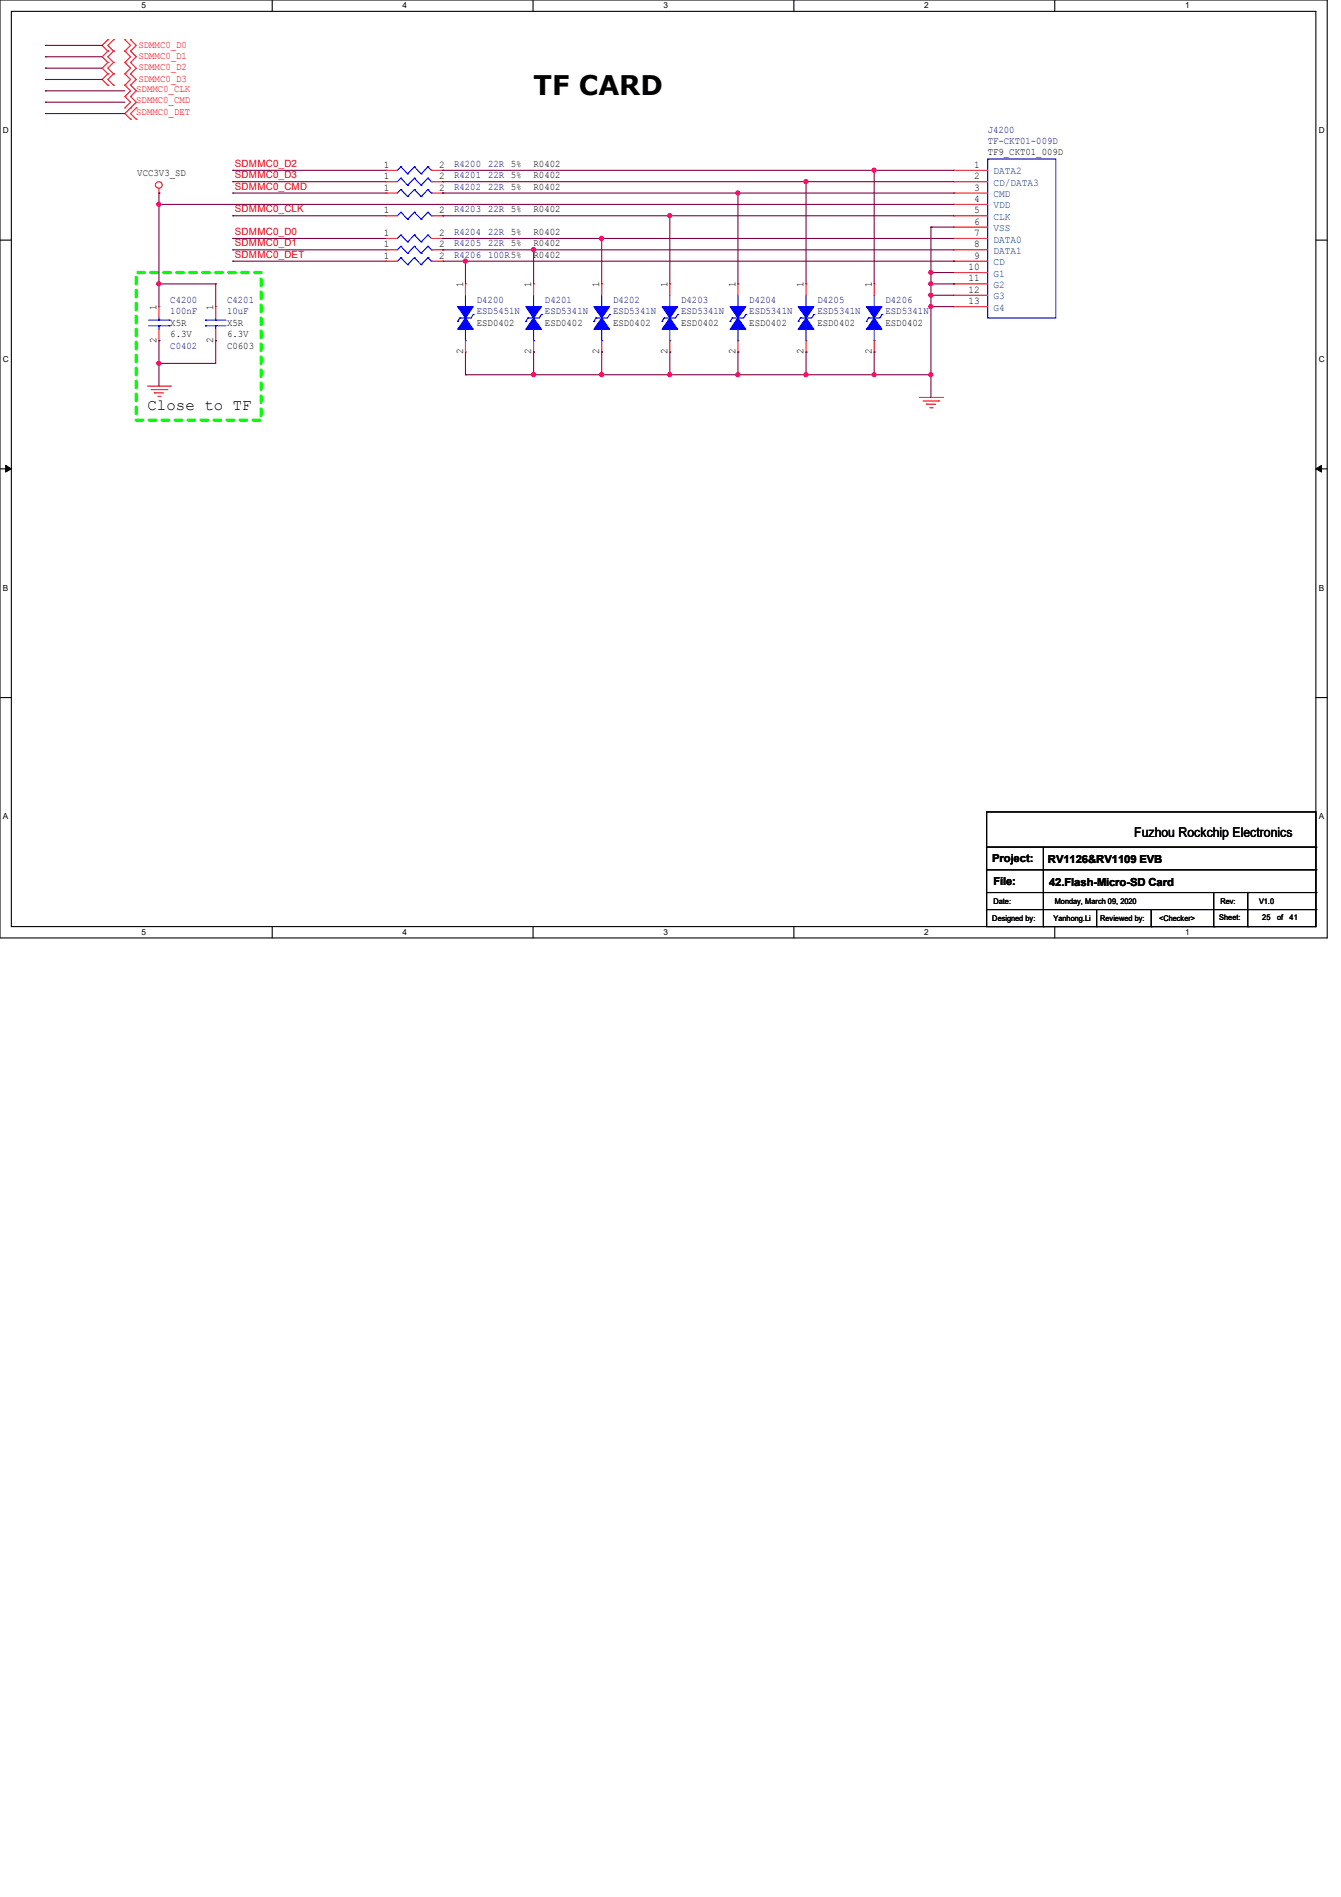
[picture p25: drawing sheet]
<svg xmlns="http://www.w3.org/2000/svg" width="210mm" height="297mm" viewBox="0 0 210 297" stroke-linecap="round" stroke-linejoin="round" font-family="sans-serif">
<defs><g id="words">
<text font-size="4.2" x="83.6" y="14.9">TF CARD</text>
<text font-size="2.5" x="23.1" y="64.2">Close to TF</text>
<text font-size="2.1" x="177.6" y="131">Fuzhou Rockchip Electronics</text>
<g font-size="1.7">
<text x="155.4" y="135">Project:</text>
<text x="164.1" y="135.1">RV1126&amp;RV1109 EVB</text>
<text x="155.6" y="138.5">File:</text>
<text x="164.3" y="138.7">42.Flash-Micro-SD Card</text>
</g>
<g font-size="1.6" fill="#f00">
<text x="21.7" y="7.5">SDMMC0_D0</text>
<text x="21.7" y="9.2">SDMMC0_D1</text>
<text x="21.7" y="11">SDMMC0_D2</text>
<text x="21.3" y="14.4">SDMMC0_CLK</text>
<text x="21.3" y="16.2">SDMMC0_CMD</text>
<text x="21.3" y="17.9">SDMMC0_DET</text>
<text x="21.7" y="12.8">SDMMC0_D3</text>
<text x="36.8" y="29.7">SDMMC0_CMD</text>
<text x="36.8" y="27.9">SDMMC0_D3</text>
<text x="36.8" y="26.1">SDMMC0_D2</text>
<text x="36.8" y="33.2">SDMMC0_CLK</text>
<text x="36.8" y="38.6">SDMMC0_D1</text>
<text x="36.8" y="40.3">SDMMC0_DET</text>
<text x="36.8" y="36.8">SDMMC0_D0</text>
</g>
<g font-size="1.6" fill="#000080">
<text x="154.7" y="20.8">J4200</text>
<text x="154.7" y="22.6">TF-CKT01-009D</text>
<text x="71.1" y="26.1">R4200</text>
<text x="71.1" y="27.9">R4201</text>
<text x="71.1" y="29.7">R4202</text>
<text x="76.5" y="26.1">22R 5%</text>
<text x="76.5" y="27.9">22R 5%</text>
<text x="76.5" y="29.7">22R 5%</text>
<text x="71.1" y="33.2">R4203</text>
<text x="76.5" y="33.2">22R 5%</text>
<text x="71.1" y="36.8">R4204</text>
<text x="71.1" y="38.6">R4205</text>
<text x="71.1" y="40.3">R4206</text>
<text x="76.5" y="36.8">22R 5%</text>
<text x="76.5" y="38.6">22R 5%</text>
<text x="76.5" y="40.3">100R5%</text>
<text x="26.7" y="47.5">C4200</text>
<text x="35.6" y="47.5">C4201</text>
<text x="74.7" y="47.5">D4200</text>
<text x="85.3" y="47.5">D4201</text>
<text x="96" y="47.5">D4202</text>
<text x="106.7" y="47.5">D4203</text>
<text x="117.3" y="47.5">D4204</text>
<text x="128" y="47.5">D4205</text>
<text x="138.7" y="47.5">D4206</text>
<text x="26.7" y="49.2">100nF</text>
<text x="35.6" y="49.2">10uF</text>
<text x="74.7" y="49.2">ESD5451N</text>
<text x="85.3" y="49.2">ESD5341N</text>
<text x="96" y="49.2">ESD5341N</text>
<text x="106.7" y="49.2">ESD5341N</text>
<text x="117.3" y="49.2">ESD5341N</text>
<text x="128" y="49.2">ESD5341N</text>
<text x="138.7" y="49.2">ESD5341N</text>
<text x="26.7" y="54.6">C0402</text>
</g>
<g font-size="1.6">
<text x="21.5" y="27.6">VCC3V3_SD</text>
<text x="60.1" y="26.3">1</text>
<text x="60.1" y="28.1">1</text>
<text x="60.1" y="29.8">1</text>
<text x="68.8" y="26.3">2</text>
<text x="68.8" y="28.1">2</text>
<text x="68.8" y="29.8">2</text>
<text x="83.6" y="26.1">R0402</text>
<text x="83.6" y="27.9">R0402</text>
<text x="83.6" y="29.7">R0402</text>
<text x="152.6" y="28.1">2</text>
<text x="152.6" y="29.8">3</text>
<text x="152.6" y="26.3">1</text>
<text x="154.7" y="24.3">TF9_CKT01_009D</text>
<text x="60.1" y="33.4">1</text>
<text x="68.8" y="33.4">2</text>
<text x="83.6" y="33.2">R0402</text>
<text x="152.6" y="31.6">4</text>
<text x="152.6" y="33.4">5</text>
<text x="152.6" y="35.2">6</text>
<text x="60.1" y="37">1</text>
<text x="60.1" y="38.7">1</text>
<text x="60.1" y="40.5">1</text>
<text x="68.8" y="37">2</text>
<text x="68.8" y="38.7">2</text>
<text x="68.8" y="40.5">2</text>
<text x="83.6" y="36.8">R0402</text>
<text x="83.6" y="38.6">R0402</text>
<text x="83.6" y="40.3">R0402</text>
<text x="152.6" y="37">7</text>
<text x="152.6" y="38.7">8</text>
<text x="152.6" y="40.5">9</text>
<text x="72.5" y="45" transform="rotate(-90 72.5 45)">1</text>
<text x="83.2" y="45" transform="rotate(-90 83.2 45)">1</text>
<text x="93.9" y="45" transform="rotate(-90 93.9 45)">1</text>
<text x="104.5" y="45" transform="rotate(-90 104.5 45)">1</text>
<text x="115.2" y="45" transform="rotate(-90 115.2 45)">1</text>
<text x="125.9" y="45" transform="rotate(-90 125.9 45)">1</text>
<text x="136.5" y="45" transform="rotate(-90 136.5 45)">1</text>
<text x="151.7" y="42.3">10</text>
<text x="151.7" y="44.1">11</text>
<text x="151.7" y="45.8">12</text>
<text x="151.7" y="47.6">13</text>
<text x="24.5" y="53.7" transform="rotate(-90 24.5 53.7)">2</text>
<text x="24.5" y="48.6" transform="rotate(-90 24.5 48.6)">1</text>
<text x="26.7" y="51">X5R</text>
<text x="26.7" y="52.8">6.3V</text>
<text x="33.4" y="53.7" transform="rotate(-90 33.4 53.7)">2</text>
<text x="33.4" y="48.6" transform="rotate(-90 33.4 48.6)">1</text>
<text x="35.6" y="51">X5R</text>
<text x="35.6" y="52.8">6.3V</text>
<text x="74.7" y="51">ESD0402</text>
<text x="85.3" y="51">ESD0402</text>
<text x="96" y="51">ESD0402</text>
<text x="106.7" y="51">ESD0402</text>
<text x="117.3" y="51">ESD0402</text>
<text x="128" y="51">ESD0402</text>
<text x="138.7" y="51">ESD0402</text>
<text x="35.6" y="54.6">C0603</text>
<text x="72.5" y="55.5" transform="rotate(-90 72.5 55.5)">2</text>
<text x="83.2" y="55.5" transform="rotate(-90 83.2 55.5)">2</text>
<text x="93.9" y="55.5" transform="rotate(-90 93.9 55.5)">2</text>
<text x="104.5" y="55.5" transform="rotate(-90 104.5 55.5)">2</text>
<text x="115.2" y="55.5" transform="rotate(-90 115.2 55.5)">2</text>
<text x="125.9" y="55.5" transform="rotate(-90 125.9 55.5)">2</text>
<text x="136.5" y="55.5" transform="rotate(-90 136.5 55.5)">2</text>
</g>
<g font-size="1.6" fill="#004080">
<text x="155.6" y="29.1">CD/DATA3</text>
<text x="155.6" y="27.3">DATA2</text>
<text x="155.6" y="30.9">CMD</text>
<text x="155.6" y="32.6">VDD</text>
<text x="155.6" y="34.4">CLK</text>
<text x="155.6" y="36.2">VSS</text>
<text x="155.6" y="38">DATA0</text>
<text x="155.6" y="39.8">DATA1</text>
<text x="155.6" y="41.5">CD</text>
<text x="155.6" y="43.3">G1</text>
<text x="155.6" y="45.1">G2</text>
<text x="155.6" y="46.9">G3</text>
<text x="155.6" y="48.6">G4</text>
</g>
<g font-size="1.3">
<text x="22.2" y="1.3">5</text>
<text x="63" y="1.3">4</text>
<text x="103.9" y="1.3">3</text>
<text x="144.7" y="1.3">2</text>
<text x="185.6" y="1.3">1</text>
<text x=".5" y="20.8">D</text>
<text x="206.5" y="20.8">D</text>
<text x=".5" y="56.6">C</text>
<text x="206.5" y="56.6">C</text>
<text x=".5" y="92.5">B</text>
<text x="206.5" y="92.5">B</text>
<text x=".5" y="128.3">A</text>
<text x="206.5" y="128.3">A</text>
<text x="22.2" y="146.4">5</text>
<text x="63" y="146.4">4</text>
<text x="103.9" y="146.4">3</text>
<text x="144.7" y="146.4">2</text>
<text x="185.6" y="146.4">1</text>
</g>
<g font-size="1.2">
<text x="155.6" y="141.6">Date:</text>
<text x="165.2" y="141.6">Monday, March 09, 2020</text>
<text x="191.1" y="141.6">Rev:</text>
<text x="197.2" y="141.6">V1.0</text>
<text x="155.4" y="144.3">Designed by:</text>
<text x="165" y="144.3">Yanhong.Li</text>
<text x="172.3" y="144.3">Reviewed by:</text>
<text x="181.5" y="144.3">&lt;Checker&gt;</text>
<text x="191" y="144.1">Sheet:</text>
<text x="197.7" y="144.1">25</text>
<text x="200" y="144.1">of</text>
<text x="202" y="144.1">41</text>
</g>
</g></defs>
<path d="M0 0h207.9v146.9h-207.9zM1.8 1.8h204.3v143.3h-204.3z" fill="none" stroke="#000" stroke-width=".17"/>
<g fill="#fff">
<path d="M22.2 .2h.7v1.4h-.7z"/>
<path d="M22.2 145.2h.7v1.4h-.7z"/>
</g>
<path d="M42.6 0v1.8M42.6 145.1v1.8" fill="none" stroke="#000" stroke-width=".17"/>
<g fill="#fff">
<path d="M63 .2h.7v1.4h-.7z"/>
<path d="M63 145.2h.7v1.4h-.7z"/>
</g>
<path d="M83.5 0v1.8M83.5 145.1v1.8" fill="none" stroke="#000" stroke-width=".17"/>
<g fill="#fff">
<path d="M103.9 .2h.7v1.4h-.7z"/>
<path d="M103.9 145.2h.7v1.4h-.7z"/>
</g>
<path d="M124.3 0v1.8M124.3 145.1v1.8" fill="none" stroke="#000" stroke-width=".17"/>
<g fill="#fff">
<path d="M144.7 .2h.7v1.4h-.7z"/>
<path d="M144.7 145.2h.7v1.4h-.7z"/>
</g>
<path d="M165.2 0v1.8M165.2 145.1v1.8" fill="none" stroke="#000" stroke-width=".17"/>
<g fill="#fff">
<path d="M185.6 .2h.7v1.4h-.7z"/>
<path d="M185.6 145.2h.7v1.4h-.7z"/>
<path d="M.5 19.7h.9v1.4h-.9z"/>
<path d="M206.5 19.7h.9v1.4h-.9z"/>
<path d="M.5 55.5h.9v1.4h-.9z"/>
<path d="M206.5 55.5h.9v1.4h-.9z"/>
</g>
<path d="M0 37.6h1.8M206.1 37.6h1.8" fill="none" stroke="#000" stroke-width=".17"/>
<g fill="#fff">
<path d="M.5 91.3h.8v1.4h-.8z"/>
<path d="M206.5 91.3h.8v1.4h-.8z"/>
</g>
<path d="M0 73.4h1.8M206.1 73.4h1.8" fill="none" stroke="#000" stroke-width=".17"/>
<path d="M.9 72.9l.9 .5-.9 .5zM206.1 73.4l.9-.5v1z" fill="#000" stroke="#000" stroke-width=".16"/>
<g fill="#fff">
<path d="M.5 127.1h.8v1.4h-.8z"/>
<path d="M206.5 127.1h.8v1.4h-.8z"/>
</g>
<g fill="none" stroke="#000" stroke-width=".17">
<path d="M0 109.2h1.8M206.1 109.2h1.8M154.5 127.1h51.6v18h-51.6zM154.5 132.6h51.6M154.5 136.2h51.6M154.5 139.7h51.6M163.4 132.6v12.5M190.1 139.7v5.4M195.4 139.7v5.4M206.1 132.6h.1M206.1 136.2h.1M206.1 139.7h.1"/>
<path d="M154.5 142.4h51.6M163.4 145.1h.1M171.7 145.1h.1M171.7 142.4v2.7M180.3 145.1h.1M180.3 142.4v2.7M190.1 145.1h.1M195.4 145.1h.1M206.1 142.4h.1"/>
</g>
<path d="M21.3 42.7h19.6v23.1h-19.6z" fill="none" stroke="#0f0" stroke-width=".51" stroke-dasharray="1 1"/>
<g fill="none" stroke="#f00" stroke-width=".17">
<path d="M16.9 6.2h.1M16.9 8h.1M16.9 9.8h.1M16.9 11.6h.1M16.9 13.3h.1M16.9 8l-.9 .9 .9 .9M16.9 6.2l-.9 .9 .9 .9M16.9 11.6l-.9 .8 .9 .9M16.9 9.8l-.9 .9 .9 .9M17.8 8h.1M17.8 6.2h.1M17.8 9.8h.1"/>
<path d="M17.8 11.6h.1M17.8 13.3h.1M17.8 9.8l-.9 .9 .9 .9M17.8 6.2l-.9 .9 .9 .9M17.8 8l-.9 .9 .9 .9M17.8 11.6l-.9 .8 .9 .9M19.6 15.1h.1M19.6 13.3h.1M19.6 16.9h.1M19.6 8h.1M19.6 6.2h.1M19.6 9.8h.1"/>
<path d="M19.6 11.6h.1M19.6 13.3l.8 .9-.8 .9M19.6 15.1l.8 .9-.8 .9M19.6 9.8l.8 .9-.8 .9M19.6 6.2l.8 .9-.8 .9M19.6 11.6l.8 .8-.8 .9M19.6 8l.8 .9-.8 .9M20.4 15.1h.1M20.4 13.3h.1M20.4 16.9h.1M20.4 18.7h.1M20.4 8h.1"/>
<path d="M20.4 6.2h.1M20.4 9.8h.1M20.4 11.6h.1M20.4 13.3l.9 .9-.9 .9M20.4 15.1l.9 .9-1.7 1.8 .8 .9M20.4 11.6l.9 .8-.9 .9M20.4 6.2l.9 .9-.9 .9M20.4 8l.9 .9-.9 .9M20.4 9.8l.9 .9-.9 .9M21.3 18.7h.1M21.3 16.9h.1M21.3 16.9l-.9 .9 .9 .9"/>
<path d="M24.9 30.2h.1M24.9 29.5v.7M60.5 37.3h.1M60.5 39.1h.1M60.5 33.8h.1M60.5 26.7h.1M60.5 28.4h.1M60.5 30.2h.1M60.5 37.3h1.7M60.5 39.1h1.7M60.5 28.4h1.7M60.5 30.2h1.7"/>
<path d="M60.5 33.8h1.7M60.5 26.7h1.7M67.6 37.3h1.7M67.6 39.1h1.7M67.6 28.4h1.7M67.6 30.2h1.7M67.6 33.8h1.7M67.6 26.7h1.7M69.3 37.3h.1M69.3 39.1h.1M69.3 33.8h.1M69.3 26.7h.1"/>
<path d="M69.3 28.4h.1M69.3 30.2h.1M149.4 28.4h.1M149.4 30.2h.1M149.4 32h.1M149.4 33.8h.1M149.4 35.6h.1M149.4 37.3h.1M149.4 39.1h.1M149.4 26.7h.1M149.4 37.3h5.3M149.4 39.1h5.3"/>
<path d="M149.4 28.4h5.3M149.4 30.2h5.3M149.4 32h5.3M149.4 33.8h5.3M149.4 35.6h5.3M149.4 26.7h5.3M24.9 48h.1M24.9 53.3h.1M24.9 48v1.8M24.9 51.6v1.7M33.8 48h.1M33.8 53.3h.1"/>
<path d="M33.8 48v1.8M33.8 51.6v1.7M60.5 40.9h.1M60.5 40.9h1.7M67.6 40.9h1.7M69.3 40.9h.1M72.9 44.4h.1M72.9 55.1h.1M72.9 44.4v1.8M72.9 53.3v1.8M83.6 44.4h.1M83.6 55.1h.1"/>
<path d="M83.6 44.4v1.8M83.6 53.3v1.8M94.2 44.4h.1M94.2 55.1h.1M94.2 44.4v1.8M94.2 53.3v1.8M104.9 44.4h.1M104.9 55.1h.1M104.9 44.4v1.8M104.9 53.3v1.8M115.6 44.4h.1M115.6 55.1h.1"/>
<path d="M115.6 44.4v1.8M115.6 53.3v1.8M126.2 44.4h.1M126.2 55.1h.1M126.2 44.4v1.8M126.2 53.3v1.8M136.9 44.4h.1M136.9 55.1h.1M136.9 44.4v1.8M136.9 53.3v1.8M149.4 40.9h.1M149.4 42.7h.1"/>
<path d="M149.4 44.4h.1M149.4 46.2h.1M149.4 48h.1M149.4 40.9h5.3M149.4 42.7h5.3M149.4 44.4h5.3M149.4 46.2h5.3M149.4 48h5.3M23.1 60.5h3.6M23.7 61h2.4M24.2 61.5h.1M24.2 61.5h1.4"/>
<path d="M24.7 62.1h.4M25.1 62.1h.1M26.1 61h.1M26.7 60.5h.1M144 62.2h3.6M144.6 62.8h2.4M145.1 63.3h.1M145.1 63.3h1.4M145.6 63.8h.4M146 63.8h.1M147 62.8h.1M147.6 62.2h.1"/>
<circle cx="24.9" cy="29" r=".52"/>
</g>
<g fill="none" stroke="#00f" stroke-width=".17">
<path d="M62.8 36.8h.1M62.8 38.6h.1M62.8 33.2h.1M62.8 26.1h.1M62.8 27.9h.1M62.8 29.7h.1M62.8 36.8l-.6 .5M62.8 36.8l1 1.1M62.8 38.6l-.6 .5M62.8 38.6l1 1.1M62.8 33.2l-.6 .6M62.8 33.2l1 1.1"/>
<path d="M62.8 26.1l-.6 .6M62.8 26.1l1 1.1M62.8 27.9l-.6 .5M62.8 27.9l1 1.1M62.8 29.7l-.6 .5M62.8 29.7l1 1.1M63.8 37.9h.1M63.8 39.7h.1M63.8 34.3h.1M63.8 27.2h.1M63.8 29h.1M63.8 30.8h.1"/>
<path d="M64.9 36.8h.1M64.9 38.6h.1M64.9 33.2h.1M64.9 26.1h.1M64.9 27.9h.1M64.9 29.7h.1M64.9 36.8l-1.1 1.1M64.9 36.8l1.1 1.1M64.9 38.6l-1.1 1.1M64.9 38.6l1.1 1.1M64.9 33.2l-1.1 1.1M64.9 33.2l1.1 1.1"/>
<path d="M64.9 26.1l-1.1 1.1M64.9 26.1l1.1 1.1M64.9 27.9l-1.1 1.1M64.9 27.9l1.1 1.1M64.9 29.7l-1.1 1.1M64.9 29.7l1.1 1.1M66 37.9h.1M66 39.7h.1M66 34.3h.1M66 27.2h.1M66 29h.1M66 30.8h.1"/>
<path d="M67 36.8h.1M67 38.6h.1M67 33.2h.1M67 26.1h.1M67 27.9h.1M67 29.7h.1M67 36.8l-1 1.1M67 36.8l.6 .5M67 38.6l-1 1.1M67 38.6l.6 .5M67 33.2l-1 1.1M67 33.2l.6 .6"/>
<path d="M67 26.1l-1 1.1M67 26.1l.6 .6M67 27.9l-1 1.1M67 27.9l.6 .5M67 29.7l-1 1.1M67 29.7l.6 .5M67.6 37.3h.1M67.6 39.1h.1M67.6 33.8h.1M67.6 26.7h.1M67.6 28.4h.1M67.6 30.2h.1"/>
<path d="M154.7 24.9h10.7v24.9h-10.7zM23.3 51h3.2M23.3 50.1h3.2M24.9 50.1h.1M24.9 51h.1M24.9 49.8v.3M24.9 51v.6M26.5 51h.1M26.5 50.1h.1M32.2 51h.1M32.2 50.1h.1M32.2 51h3.2"/>
<path d="M32.2 50.1h3.2M33.8 50.1h.1M33.8 51h.1M33.8 49.8v.3M33.8 51v.6M62.8 40.3h.1M62.8 40.3l-.6 .6M62.8 40.3l1 1.1M63.8 41.4h.1M64.9 40.3h.1M64.9 40.3l-1.1 1.1M64.9 40.3l1.1 1.1"/>
<path d="M66 41.4h.1M67 40.3h.1M67 40.3l-1 1.1M67 40.3l.6 .6M67.6 40.9h.1M71.7 50.3h.1M72 49.8h.1M72 49.8l-.3 .5M72.9 48h.1M72.9 53.3h.1M72.9 46.2v1.8M72.9 51.6v1.7"/>
<path d="M74.1 49.2h.1M74.1 49.2l-.3 .6h-1.8M82.3 50.3h.1M82.7 49.8h.1M82.7 49.8l-.4 .5M83.6 48h.1M83.6 53.3h.1M83.6 46.2v1.8M83.6 51.6v1.7M84.8 49.2h.1M84.8 49.2l-.3 .6h-1.8M93 50.3h.1"/>
<path d="M93.3 49.8h.1M93.3 49.8l-.3 .5M94.2 48h.1M94.2 53.3h.1M94.2 46.2v1.8M94.2 51.6v1.7M95.5 49.2h.1M95.5 49.2l-.4 .6h-1.8M103.7 50.3h.1M104 49.8h.1M104 49.8l-.3 .5M104.9 48h.1"/>
<path d="M104.9 53.3h.1M104.9 46.2v1.8M104.9 51.6v1.7M106.1 49.2h.1M106.1 49.2l-.3 .6h-1.8M114.3 50.3h.1M114.7 49.8h.1M114.7 49.8l-.4 .5M115.6 48h.1M115.6 53.3h.1M115.6 46.2v1.8M115.6 51.6v1.7"/>
<path d="M116.8 49.2h.1M116.8 49.2l-.3 .6h-1.8M125 50.3h.1M125.3 49.8h.1M125.3 49.8l-.3 .5M126.2 48h.1M126.2 53.3h.1M126.2 46.2v1.8M126.2 51.6v1.7M127.5 49.2h.1M127.5 49.2l-.4 .6h-1.8M135.7 50.3h.1"/>
<path d="M136 49.8h.1M136 49.8l-.3 .5M136.9 48h.1M136.9 53.3h.1M136.9 46.2v1.8M136.9 51.6v1.7M138.1 49.2h.1M138.1 49.2l-.3 .6h-1.8"/>
</g>
<g fill="#00f" stroke="#00f" stroke-width=".17">
<path d="M114.3 48h2.5l-1.2 1.8z" fill-rule="evenodd"/>
<path d="M115.6 49.8l1.2 1.8h-2.5z" fill-rule="evenodd"/>
<path d="M135.7 48h2.4l-1.2 1.8z" fill-rule="evenodd"/>
<path d="M136.9 49.8l1.2 1.8h-2.4z" fill-rule="evenodd"/>
<path d="M82.3 48h2.5l-1.2 1.8z" fill-rule="evenodd"/>
<path d="M83.6 49.8l1.2 1.8h-2.5z" fill-rule="evenodd"/>
<path d="M103.7 48h2.4l-1.2 1.8z" fill-rule="evenodd"/>
<path d="M104.9 49.8l1.2 1.8h-2.4z" fill-rule="evenodd"/>
<path d="M125 48h2.5l-1.3 1.8z" fill-rule="evenodd"/>
<path d="M126.2 49.8l1.3 1.8h-2.5z" fill-rule="evenodd"/>
<path d="M71.7 48h2.4l-1.2 1.8z" fill-rule="evenodd"/>
<path d="M72.9 49.8l1.2 1.8h-2.4z" fill-rule="evenodd"/>
<path d="M93 48h2.5l-1.3 1.8z" fill-rule="evenodd"/>
<path d="M94.2 49.8l1.3 1.8h-2.5z" fill-rule="evenodd"/>
</g>
<g fill="none" stroke="#800040" stroke-width=".17">
<path d="M7.1 14.2h.1M7.1 16h.1M7.1 17.8h.1M7.1 10.7h.1M7.1 12.4h.1M7.1 7.1h.1M7.1 8.9h.1M7.1 14.2h12.5M7.1 16h12.5M7.1 17.8h12.5M7.1 10.7h8.9M7.1 12.4h8.9"/>
<path d="M7.1 7.1h8.9M7.1 8.9h8.9M24.9 32h.1M24.9 30.2h.1M24.9 32h124.5M24.9 30.2v17.8M36.4 30.2h.1M36.4 33.8h.1M36.4 39.1h.1M36.4 28.4h.1M36.4 26.7h.1M36.4 37.3h.1"/>
<path d="M36.4 30.2h24.1M36.4 33.8h24.1M36.4 39.1h24.1M36.4 28.4h24.1M36.4 37.3h24.1M36.4 26.7h24.1M69.3 28.4h.1M69.3 30.2h.1M69.3 33.8h.1M69.3 37.3h.1M69.3 26.7h.1M69.3 39.1h.1"/>
<path d="M69.3 30.2h80.1M69.3 33.8h80.1M69.3 39.1h80.1M69.3 28.4h80.1M69.3 37.3h80.1M69.3 26.7h80.1M83.6 39.1h.1M83.6 39.1v5.3M94.2 37.3h.1M94.2 37.3v7.1M104.9 33.8h.1M104.9 33.8v10.6"/>
<path d="M115.6 30.2h.1M115.6 30.2v14.2M126.2 28.4h.1M126.2 28.4v16M136.9 26.7h.1M136.9 26.7v17.7M145.8 35.6h.1M145.8 35.6v26.6M145.8 35.6h3.6M24.9 56.9h.1M24.9 44.4h.1M24.9 53.3h.1"/>
<path d="M24.9 53.3v7.2M24.9 44.4h8.9M33.8 44.4h.1M33.8 53.3h.1M33.8 53.3v3.6h-8.9M33.8 44.4v3.6M36.4 40.9h.1M36.4 40.9h24.1M69.3 40.9h80.1M72.9 40.9h.1M72.9 58.7h.1M72.9 58.7h72.9"/>
<path d="M72.9 40.9v3.5M72.9 55.1v3.6M83.6 55.1h.1M83.6 58.7h.1M83.6 55.1v3.6M94.2 58.7h.1M94.2 55.1h.1M94.2 55.1v3.6M104.9 58.7h.1M104.9 55.1h.1M104.9 55.1v3.6M115.6 55.1h.1"/>
<path d="M115.6 58.7h.1M115.6 55.1v3.6M126.2 58.7h.1M126.2 55.1h.1M126.2 55.1v3.6M136.9 55.1h.1M136.9 58.7h.1M136.9 55.1v3.6M145.8 48h.1M145.8 44.4h.1M145.8 46.2h.1M145.8 42.7h.1"/>
<path d="M145.8 58.7h.1M145.8 46.2h3.6M145.8 48h3.6M145.8 44.4h3.6M145.8 42.7h3.6M149.4 44.4h.1M149.4 40.9h.1"/>
</g>
<g fill="#f0f" stroke="#f0f" stroke-width=".17">
<circle cx="24.9" cy="32" r=".32"/>
<circle cx="24.9" cy="44.4" r=".32"/>
<circle cx="115.5" cy="58.7" r=".32"/>
<circle cx="104.9" cy="58.7" r=".32"/>
<circle cx="126.2" cy="28.4" r=".32"/>
<circle cx="136.9" cy="58.7" r=".32"/>
<circle cx="126.2" cy="58.7" r=".32"/>
<circle cx="115.5" cy="30.2" r=".32"/>
<circle cx="83.5" cy="58.7" r=".32"/>
<circle cx="83.5" cy="39.1" r=".32"/>
<circle cx="94.2" cy="58.7" r=".32"/>
<circle cx="145.8" cy="58.7" r=".32"/>
<circle cx="145.8" cy="48" r=".32"/>
<circle cx="145.8" cy="46.2" r=".32"/>
<circle cx="145.8" cy="42.7" r=".32"/>
<circle cx="94.2" cy="37.3" r=".32"/>
<circle cx="104.9" cy="33.8" r=".32"/>
<circle cx="24.9" cy="56.9" r=".32"/>
<circle cx="136.9" cy="26.6" r=".32"/>
<circle cx="145.8" cy="44.4" r=".32"/>
<circle cx="72.9" cy="40.9" r=".32"/>
</g>
<use href="#words"/>
</svg>
